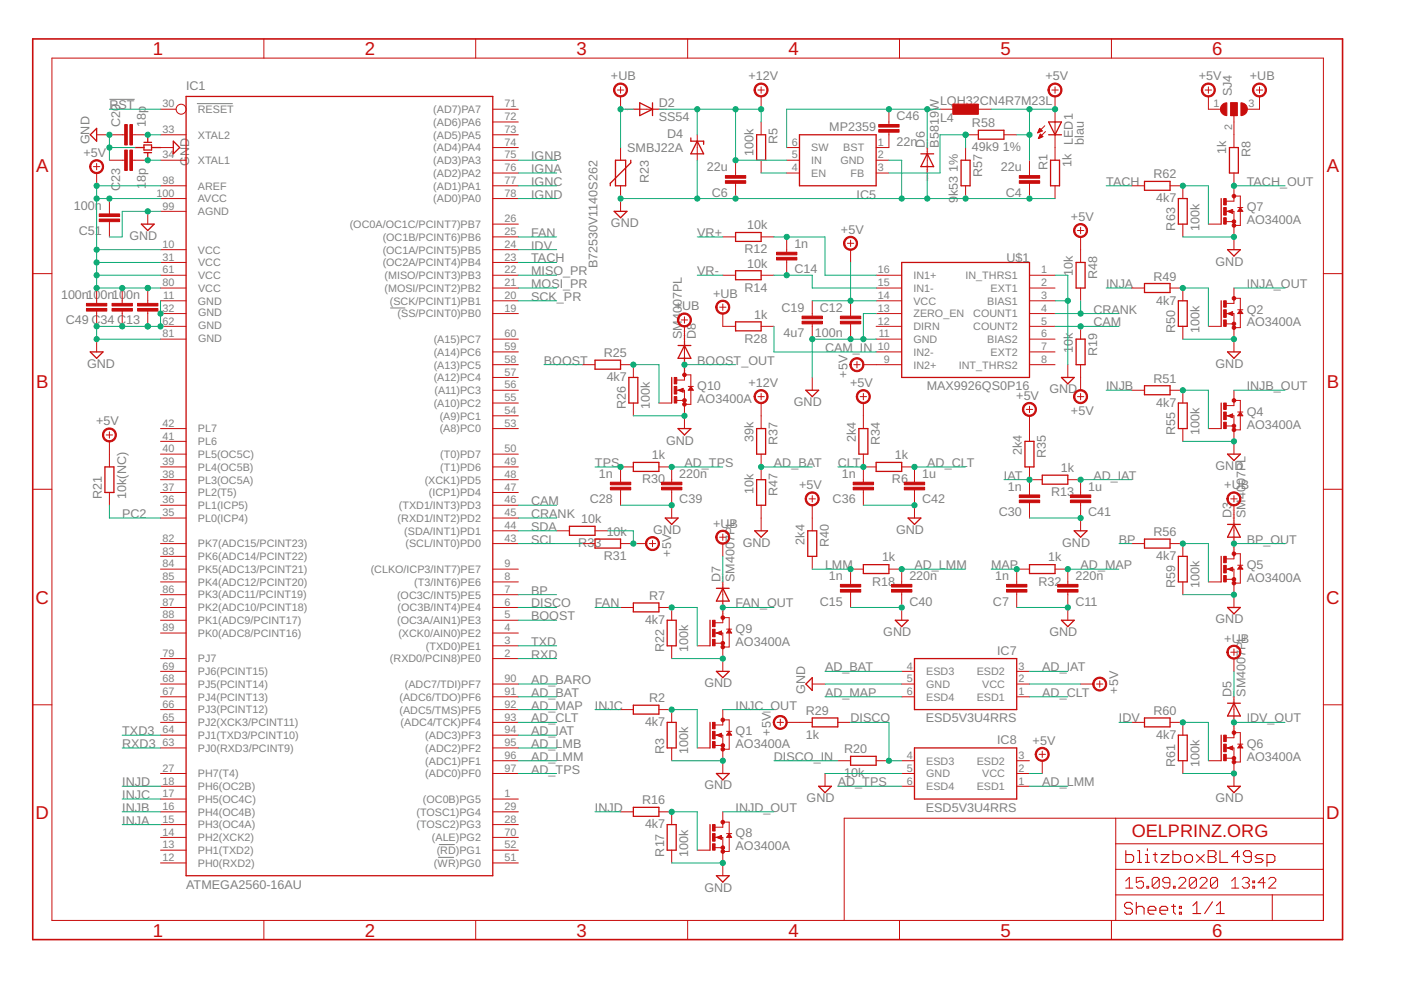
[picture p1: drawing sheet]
<svg xmlns="http://www.w3.org/2000/svg" width="297mm" height="210mm" viewBox="0 0 297 210" stroke-linecap="round" stroke-linejoin="round" font-family="sans-serif">
<defs><g id="words">
<g font-size="3.9" fill="#c90d0c">
<text x="32.4" y="11.7">1</text>
<text x="77.3" y="11.7">2</text>
<text x="122.2" y="11.7">3</text>
<text x="167.2" y="11.7">4</text>
<text x="212.1" y="11.7">5</text>
<text x="257" y="11.7">6</text>
<text x="7.7" y="36.6">A</text>
<text x="281.3" y="36.6">A</text>
<text x="7.7" y="82.3">B</text>
<text x="281.3" y="82.3">B</text>
<text x="7.6" y="128">C</text>
<text x="281.2" y="128">C</text>
<text x="7.6" y="173.7">D</text>
<text x="281.2" y="173.7">D</text>
<text x="32.4" y="198.6">1</text>
<text x="77.3" y="198.6">2</text>
<text x="122.2" y="198.6">3</text>
<text x="167.2" y="198.6">4</text>
<text x="212.1" y="198.6">5</text>
<text x="257" y="198.6">6</text>
</g>
<text font-size="3.8" fill="#c90d0c" x="239.9" y="177.6">OELPRINZ.ORG</text>
<g font-size="2.7" fill="#808080">
<text x="129.5" y="17.1">+UB</text>
<text x="158.7" y="17.1">+12V</text>
<text x="221.7" y="17.1">+5V</text>
<text x="254.2" y="17.1">+5V</text>
<text x="265" y="17.1">+UB</text>
<text x="23.2" y="23.1">RST</text>
<text x="39.5" y="19.1">IC1</text>
<text x="139.7" y="22.6">D2</text>
<text x="199.3" y="22.3">LQH32</text>
<text x="207.7" y="22.3">CN4R7M23L</text>
<text x="261.2" y="20.4" transform="rotate(-90 261.2 20.4)">SJ4</text>
<text x="25.5" y="26.9" transform="rotate(-90 25.5 26.9)">C20</text>
<text x="30.9" y="26.9" transform="rotate(-90 30.9 26.9)">18p</text>
<text x="139.7" y="25.6">SS54</text>
<text x="141.4" y="29.2">D4</text>
<text x="175.8" y="27.8">MP2359</text>
<text x="190.1" y="25.4">C46</text>
<text x="199.3" y="25.9">L4</text>
<text x="206.1" y="27">R58</text>
<text x="17.7" y="33.3">+5V</text>
<text x="19" y="30.6" transform="rotate(-90 19 30.6)">GND</text>
<text x="40.1" y="35.2" transform="rotate(-90 40.1 35.2)">GND</text>
<text x="112.6" y="34">IGNB</text>
<text x="133" y="32.2">SMBJ22A</text>
<text x="159.8" y="33" transform="rotate(-90 159.8 33)">100k</text>
<text x="164.9" y="30.6" transform="rotate(-90 164.9 30.6)">R5</text>
<text x="190.1" y="30.9">22n</text>
<text x="196.1" y="31.3" transform="rotate(-90 196.1 31.3)">D6</text>
<text x="199.1" y="31.3" transform="rotate(-90 199.1 31.3)">B5819W</text>
<text x="206.1" y="32.1">49k9</text>
<text x="212.6" y="32.1">1%</text>
<text x="227.2" y="35.4" transform="rotate(-90 227.2 35.4)">1k</text>
<text x="227.5" y="30.7" transform="rotate(-90 227.5 30.7)">LED1</text>
<text x="229.8" y="30.7" transform="rotate(-90 229.8 30.7)">blau</text>
<text x="260" y="32.7" transform="rotate(-90 260 32.7)">1k</text>
<text x="265.1" y="33.3" transform="rotate(-90 265.1 33.3)">R8</text>
<text x="25.5" y="40.5" transform="rotate(-90 25.5 40.5)">C23</text>
<text x="30.9" y="40.1" transform="rotate(-90 30.9 40.1)">18p</text>
<text x="112.6" y="36.7">IGNA</text>
<text x="112.6" y="39.4">IGNC</text>
<text x="137.5" y="38.9" transform="rotate(-90 137.5 38.9)">R23</text>
<text x="149.9" y="36.3">22u</text>
<text x="150.9" y="41.7">C6</text>
<text x="203.1" y="41.5" transform="rotate(-90 203.1 41.5)">k53</text>
<text x="203.1" y="36.5" transform="rotate(-90 203.1 36.5)">1%</text>
<text x="208.2" y="37.5" transform="rotate(-90 208.2 37.5)">R57</text>
<text x="212.2" y="36.3">22u</text>
<text x="213.2" y="41.7">C4</text>
<text x="222.1" y="36" transform="rotate(-90 222.1 36)">R1</text>
<text x="234.5" y="39.4">TACH</text>
<text x="244.5" y="37.8">R62</text>
<text x="264.3" y="39.4">TACH_OUT</text>
<text x="15.6" y="44.4">100n</text>
<text x="112.6" y="42.1">IGND</text>
<text x="181.6" y="42.1">IC5</text>
<text x="203.1" y="43" transform="rotate(-90 203.1 43)">9</text>
<text x="227.1" y="46.8">+5V</text>
<text x="245.1" y="42.9">4k7</text>
<text x="264.3" y="47.5">AO3400A</text>
<text x="264.3" y="44.8">Q7</text>
<text x="16.7" y="49.8">C51</text>
<text x="27.4" y="50.9">GND</text>
<text x="112.6" y="52.9">IDV</text>
<text x="112.6" y="50.2">FAN</text>
<text x="129.5" y="48.2">GND</text>
<text x="147.8" y="50.2">VR+</text>
<text x="157.8" y="53.7">R12</text>
<text x="158.4" y="48.6">10k</text>
<text x="168.4" y="52.5">1n</text>
<text x="178.3" y="49.6">+5V</text>
<text x="249.2" y="48.9" transform="rotate(-90 249.2 48.9)">R63</text>
<text x="254.3" y="48.9" transform="rotate(-90 254.3 48.9)">100k</text>
<text x="112.6" y="58.4">MISO_PR</text>
<text x="112.6" y="55.7">TACH</text>
<text x="126.7" y="56.9" transform="rotate(-90 126.7 56.9)">B72530V1140S262</text>
<text x="147.8" y="58.4">VR-</text>
<text x="158.4" y="56.7">10k</text>
<text x="168.4" y="58">C14</text>
<text x="213.4" y="55.7">U$1</text>
<text x="227.5" y="58.6" transform="rotate(-90 227.5 58.6)">10k</text>
<text x="232.6" y="59.2" transform="rotate(-90 232.6 59.2)">R48</text>
<text x="244.5" y="59.5">R49</text>
<text x="257.7" y="56.3">GND</text>
<text x="12.9" y="63.4">100n100n100n</text>
<text x="112.6" y="61.1">MOSI_PR</text>
<text x="112.6" y="63.8">SCK_PR</text>
<text x="143.1" y="65.8">+UB</text>
<text x="151.2" y="63.1">+UB</text>
<text x="157.8" y="61.9">R14</text>
<text x="234.5" y="61.1">INJA</text>
<text x="245.1" y="64.6">4k7</text>
<text x="264.3" y="61.1">INJA_OUT</text>
<text x="14" y="68.8">C49 C34 C13</text>
<text x="144.6" y="71.9" transform="rotate(-90 144.6 71.9)">SM4007PL</text>
<text x="147.5" y="71.9" transform="rotate(-90 147.5 71.9)">D8</text>
<text x="159.9" y="67.6">1k</text>
<text x="165.7" y="66.1">C19</text>
<text x="166.1" y="71.5">4u7</text>
<text x="172.8" y="71.5">100n</text>
<text x="173.8" y="66.1">C12</text>
<text x="231.8" y="66.5">CRANK</text>
<text x="231.8" y="69.2">CAM</text>
<text x="249.2" y="70.6" transform="rotate(-90 249.2 70.6)">R50</text>
<text x="254.3" y="70.6" transform="rotate(-90 254.3 70.6)">100k</text>
<text x="264.3" y="69.2">AO3400A</text>
<text x="264.3" y="66.5">Q2</text>
<text x="115.3" y="77.3">BOOST</text>
<text x="128" y="75.7">R25</text>
<text x="147.8" y="77.3">BOOST_OUT</text>
<text x="157.8" y="72.7">R28</text>
<text x="174.9" y="74.6">CAM_IN</text>
<text x="227.5" y="74.8" transform="rotate(-90 227.5 74.8)">10k</text>
<text x="232.6" y="75.4" transform="rotate(-90 232.6 75.4)">R19</text>
<text x="18.5" y="78">GND</text>
<text x="128.6" y="80.8">4k7</text>
<text x="147.8" y="82.7">Q10</text>
<text x="158.7" y="82.1">+12V</text>
<text x="179.7" y="80.1" transform="rotate(-90 179.7 80.1)">+5V</text>
<text x="180.3" y="82.1">+5V</text>
<text x="196.5" y="82.7">MAX9926QS0P16</text>
<text x="222.5" y="83.4">GND</text>
<text x="234.5" y="82.7">INJB</text>
<text x="244.5" y="81.1">R51</text>
<text x="257.7" y="78">GND</text>
<text x="264.3" y="82.7">INJB_OUT</text>
<text x="132.7" y="86.8" transform="rotate(-90 132.7 86.8)">R26</text>
<text x="137.8" y="86.8" transform="rotate(-90 137.8 86.8)">100k</text>
<text x="147.8" y="85.5">AO3400A</text>
<text x="168.3" y="86.1">GND</text>
<text x="215.5" y="84.8">+5V</text>
<text x="227.1" y="88">+5V</text>
<text x="245.1" y="86.3">4k7</text>
<text x="264.3" y="88.2">Q4</text>
<text x="20.4" y="90.2">+5V</text>
<text x="141.2" y="94.3">GND</text>
<text x="159.8" y="93.8" transform="rotate(-90 159.8 93.8)">39k</text>
<text x="164.9" y="94.4" transform="rotate(-90 164.9 94.4)">R37</text>
<text x="181.4" y="93.8" transform="rotate(-90 181.4 93.8)">2k4</text>
<text x="186.5" y="94.4" transform="rotate(-90 186.5 94.4)">R34</text>
<text x="249.2" y="92.2" transform="rotate(-90 249.2 92.2)">R55</text>
<text x="254.3" y="92.2" transform="rotate(-90 254.3 92.2)">100k</text>
<text x="264.3" y="90.9">AO3400A</text>
<text x="126.2" y="99">TPS</text>
<text x="127" y="101.3">1n</text>
<text x="138.2" y="97.4">1k</text>
<text x="144" y="101.3">220n</text>
<text x="145.1" y="99">AD_TPS</text>
<text x="164.1" y="99">AD_BAT</text>
<text x="177.6" y="99">CLT</text>
<text x="178.5" y="101.3">1n</text>
<text x="189.7" y="97.4">1k</text>
<text x="195.5" y="101.3">1u</text>
<text x="196.6" y="99">AD_CLT</text>
<text x="212.8" y="101.7">IAT</text>
<text x="216.6" y="96.5" transform="rotate(-90 216.6 96.5)">2k4</text>
<text x="221.8" y="97.1" transform="rotate(-90 221.8 97.1)">R35</text>
<text x="224.9" y="100.1">1k</text>
<text x="231.8" y="101.7">AD_IAT</text>
<text x="257.7" y="99.7">GND</text>
<text x="21.6" y="105.8" transform="rotate(-90 21.6 105.8)">R21</text>
<text x="26.7" y="105.8" transform="rotate(-90 26.7 105.8)">10k(NC)</text>
<text x="112.6" y="107.1">CAM</text>
<text x="125.1" y="106.7">C28</text>
<text x="136.2" y="102.5">R30</text>
<text x="144" y="106.7">C39</text>
<text x="159.8" y="104.6" transform="rotate(-90 159.8 104.6)">10k</text>
<text x="164.9" y="105.2" transform="rotate(-90 164.9 105.2)">R47</text>
<text x="169.4" y="103.7">+5V</text>
<text x="176.5" y="106.7">C36</text>
<text x="189.1" y="102.5">R6</text>
<text x="195.5" y="106.7">C42</text>
<text x="213.7" y="104">1n</text>
<text x="222.9" y="105.2">R13</text>
<text x="230.7" y="104">1u</text>
<text x="259.6" y="103.7">+UB</text>
<text x="25.9" y="109.8">PC2</text>
<text x="112.6" y="109.8">CRANK</text>
<text x="112.6" y="112.5">SDA</text>
<text x="123.2" y="110.9">10k</text>
<text x="128.6" y="113.6">10k</text>
<text x="138.5" y="113.2">GND</text>
<text x="151.2" y="111.9">+UB</text>
<text x="190" y="113.2">GND</text>
<text x="211.7" y="109.4">C30</text>
<text x="230.7" y="109.4">C41</text>
<text x="244.5" y="113.6">R56</text>
<text x="261.1" y="109.8" transform="rotate(-90 261.1 109.8)">D3</text>
<text x="264.1" y="109.8" transform="rotate(-90 264.1 109.8)">SM4007PL</text>
<text x="112.6" y="115.2">SCL</text>
<text x="122.6" y="116">R33</text>
<text x="128" y="118.8">R31</text>
<text x="142.3" y="118" transform="rotate(-90 142.3 118)">+5V</text>
<text x="157.5" y="115.9">GND</text>
<text x="170.6" y="115.5" transform="rotate(-90 170.6 115.5)">2k4</text>
<text x="175.7" y="116.1" transform="rotate(-90 175.7 116.1)">R40</text>
<text x="187" y="119">1k</text>
<text x="222.2" y="119">1k</text>
<text x="225.2" y="115.9">GND</text>
<text x="237.2" y="115.2">BP</text>
<text x="245.1" y="118.8">4k7</text>
<text x="264.3" y="115.2">BP_OUT</text>
<text x="152.7" y="123.4" transform="rotate(-90 152.7 123.4)">D7</text>
<text x="155.7" y="123.4" transform="rotate(-90 155.7 123.4)">SM4007PL</text>
<text x="174.9" y="120.7">LMM</text>
<text x="175.7" y="123">1n</text>
<text x="184.9" y="124.2">R18</text>
<text x="192.8" y="123">220n</text>
<text x="193.9" y="120.7">AD_LMM</text>
<text x="210.1" y="120.7">MAP</text>
<text x="211" y="123">1n</text>
<text x="220.1" y="124.2">R32</text>
<text x="228" y="123">220n</text>
<text x="229.1" y="120.7">AD_MAP</text>
<text x="249.2" y="124.7" transform="rotate(-90 249.2 124.7)">R59</text>
<text x="254.3" y="124.7" transform="rotate(-90 254.3 124.7)">100k</text>
<text x="264.3" y="123.4">AO3400A</text>
<text x="264.3" y="120.7">Q5</text>
<text x="112.6" y="126.1">BP</text>
<text x="112.6" y="128.8">DISCO</text>
<text x="112.6" y="131.5">BOOST</text>
<text x="126.2" y="128.8">FAN</text>
<text x="137.6" y="127.2">R7</text>
<text x="156" y="128.8">FAN_OUT</text>
<text x="173.8" y="128.4">C15</text>
<text x="192.8" y="128.4">C40</text>
<text x="210.5" y="128.4">C7</text>
<text x="228" y="128.4">C11</text>
<text x="112.6" y="136.9">TXD</text>
<text x="136.8" y="132.3">4k7</text>
<text x="156" y="136.9">AO3400A</text>
<text x="156" y="134.2">Q9</text>
<text x="187.3" y="134.9">GND</text>
<text x="222.5" y="134.9">GND</text>
<text x="257.7" y="132.2">GND</text>
<text x="259.6" y="136.2">+UB</text>
<text x="112.6" y="139.6">RXD</text>
<text x="140.8" y="138.3" transform="rotate(-90 140.8 138.3)">R22</text>
<text x="145.9" y="138.3" transform="rotate(-90 145.9 138.3)">100k</text>
<text x="174.9" y="142.3">AD_BAT</text>
<text x="211.4" y="138.8">IC7</text>
<text x="221" y="142.3">AD_IAT</text>
<text x="112.6" y="147.8">AD_BAT</text>
<text x="112.6" y="145">AD_BARO</text>
<text x="137.6" y="148.9">R2</text>
<text x="149.3" y="145.7">GND</text>
<text x="170.7" y="147.1" transform="rotate(-90 170.7 147.1)">GND</text>
<text x="174.9" y="147.8">AD_MAP</text>
<text x="221" y="147.8">AD_CLT</text>
<text x="237.1" y="147.1" transform="rotate(-90 237.1 147.1)">+5V</text>
<text x="261.1" y="147.8" transform="rotate(-90 261.1 147.8)">D5</text>
<text x="264.1" y="147.8" transform="rotate(-90 264.1 147.8)">SM4007PL</text>
<text x="25.9" y="155.9">TXD3</text>
<text x="112.6" y="153.2">AD_CLT</text>
<text x="112.6" y="155.9">AD_IAT</text>
<text x="112.6" y="150.5">AD_MAP</text>
<text x="126.2" y="150.5">INJC</text>
<text x="136.8" y="154">4k7</text>
<text x="156" y="155.9">Q1</text>
<text x="156" y="150.5">INJC_OUT</text>
<text x="163.4" y="156" transform="rotate(-90 163.4 156)">+5V</text>
<text x="170.9" y="151.6">R29</text>
<text x="180.3" y="153.2">DISCO</text>
<text x="196.3" y="153.2">ESD5V3U4RRS</text>
<text x="237.2" y="153.2">IDV</text>
<text x="244.5" y="151.6">R60</text>
<text x="264.3" y="153.2">IDV_OUT</text>
<text x="25.9" y="158.6">RXD3</text>
<text x="112.6" y="158.6">AD_LMB</text>
<text x="112.6" y="161.3">AD_LMM</text>
<text x="140.8" y="159.9" transform="rotate(-90 140.8 159.9)">R3</text>
<text x="145.9" y="159.9" transform="rotate(-90 145.9 159.9)">100k</text>
<text x="156" y="158.6">AO3400A</text>
<text x="164.1" y="161.3">DISCO_IN</text>
<text x="170.9" y="156.7">1k</text>
<text x="179" y="159.7">R20</text>
<text x="211.4" y="157.8">IC8</text>
<text x="218.9" y="157.9">+5V</text>
<text x="245.1" y="156.7">4k7</text>
<text x="264.3" y="161.3">AO3400A</text>
<text x="264.3" y="158.6">Q6</text>
<text x="25.9" y="166.7">INJD</text>
<text x="112.6" y="164">AD_TPS</text>
<text x="149.3" y="167.4">GND</text>
<text x="177.6" y="166.7">AD_TPS</text>
<text x="179" y="164.8">10k</text>
<text x="221" y="166.7">AD_LMM</text>
<text x="249.2" y="162.7" transform="rotate(-90 249.2 162.7)">R61</text>
<text x="254.3" y="162.7" transform="rotate(-90 254.3 162.7)">100k</text>
<text x="25.9" y="172.1">INJB</text>
<text x="25.9" y="169.4">INJC</text>
<text x="126.2" y="172.1">INJD</text>
<text x="136.2" y="170.5">R16</text>
<text x="156" y="172.1">INJD_OUT</text>
<text x="171" y="170.1">GND</text>
<text x="196.3" y="172.1">ESD5V3U4RRS</text>
<text x="257.7" y="170.1">GND</text>
<text x="25.9" y="174.8">INJA</text>
<text x="136.8" y="175.7">4k7</text>
<text x="156" y="177.6">Q8</text>
<text x="140.8" y="181.6" transform="rotate(-90 140.8 181.6)">R17</text>
<text x="145.9" y="181.6" transform="rotate(-90 145.9 181.6)">100k</text>
<text x="156" y="180.3">AO3400A</text>
<text x="39.5" y="188.4">ATMEGA2560-16AU</text>
<text x="149.3" y="189.1">GND</text>
</g>
<g font-size="2.3" fill="#808080">
<text x="34.4" y="22.8">30</text>
<text x="41.9" y="24">RESET</text>
<text x="91.9" y="24">(AD7)PA7</text>
<text x="107" y="22.8">71</text>
<text x="257.3" y="22.8">1</text>
<text x="264.7" y="22.8">3</text>
<text x="34.4" y="28.2">33</text>
<text x="41.9" y="29.4">XTAL2</text>
<text x="91.9" y="29.4">(AD5)PA5</text>
<text x="91.9" y="26.7">(AD6)PA6</text>
<text x="107" y="28.2">73</text>
<text x="107" y="25.5">72</text>
<text x="261.2" y="27.5" transform="rotate(-90 261.2 27.5)">2</text>
<text x="34.4" y="33.6">34</text>
<text x="41.9" y="34.8">XTAL1</text>
<text x="91.9" y="34.8">(AD3)PA3</text>
<text x="91.9" y="32.1">(AD4)PA4</text>
<text x="107" y="33.6">75</text>
<text x="107" y="30.9">74</text>
<text x="167.8" y="33.6">5</text>
<text x="167.8" y="30.9">6</text>
<text x="172" y="34.8">IN</text>
<text x="172" y="32.1">SW</text>
<text x="178.2" y="34.8">GND</text>
<text x="178.8" y="32.1">BST</text>
<text x="186.1" y="30.9">1</text>
<text x="186.1" y="33.6">2</text>
<text x="33.2" y="41.7">100</text>
<text x="34.4" y="39">98</text>
<text x="41.9" y="40.2">AREF</text>
<text x="91.9" y="40.2">(AD1)PA1</text>
<text x="91.9" y="37.5">(AD2)PA2</text>
<text x="107" y="41.7">78</text>
<text x="107" y="39">77</text>
<text x="107" y="36.3">76</text>
<text x="167.8" y="36.3">4</text>
<text x="172" y="37.5">EN</text>
<text x="180.3" y="37.5">FB</text>
<text x="186.1" y="36.3">3</text>
<text x="34.4" y="44.4">99</text>
<text x="41.9" y="45.6">AGND</text>
<text x="41.9" y="42.9">AVCC</text>
<text x="91.9" y="42.9">(AD0)PA0</text>
<text x="107" y="47.1">26</text>
<text x="34.4" y="52.6">10</text>
<text x="41.9" y="53.8">VCC</text>
<text x="74.1" y="48.3">(OC0A/OC1C/PCINT7)PB7</text>
<text x="81.1" y="53.8">(OC1A/PCINT5)PB5</text>
<text x="81.1" y="51.1">(OC1B/PCINT6)PB6</text>
<text x="107" y="52.6">24</text>
<text x="107" y="49.9">25</text>
<text x="34.4" y="55.3">31</text>
<text x="34.4" y="58">61</text>
<text x="42" y="59.2">VCC</text>
<text x="42" y="56.5">VCC</text>
<text x="81.1" y="56.5">(OC2A/PCINT4)PB4</text>
<text x="81.5" y="59.2">(MISO/PCINT3)PB3</text>
<text x="107" y="58">22</text>
<text x="107" y="55.3">23</text>
<text x="186.1" y="58">16</text>
<text x="193.7" y="59.2">IN1+</text>
<text x="204.7" y="59.2">IN_THRS1</text>
<text x="220.8" y="58">1</text>
<text x="34.4" y="60.7">80</text>
<text x="34.6" y="63.4">11</text>
<text x="41.9" y="64.6">GND</text>
<text x="42" y="61.9">VCC</text>
<text x="81.5" y="61.9">(MOSI/PCINT2)PB2</text>
<text x="82.7" y="64.6">(SCK/PCINT1)PB1</text>
<text x="107" y="60.7">21</text>
<text x="107" y="63.4">20</text>
<text x="186.1" y="60.7">15</text>
<text x="186.1" y="63.4">14</text>
<text x="193.7" y="61.9">IN1-</text>
<text x="193.7" y="64.6">VCC</text>
<text x="209.3" y="64.6">BIAS1</text>
<text x="210" y="61.9">EXT1</text>
<text x="220.8" y="60.7">2</text>
<text x="220.8" y="63.4">3</text>
<text x="34.4" y="66.1">32</text>
<text x="34.4" y="68.8">62</text>
<text x="34.4" y="71.5">81</text>
<text x="42" y="67">GND</text>
<text x="42" y="69.7">GND</text>
<text x="84.3" y="67.3">(SS/PCINT0)PB0</text>
<text x="107" y="71.5">60</text>
<text x="107" y="66.1">19</text>
<text x="186.1" y="66.1">13</text>
<text x="186.1" y="68.8">12</text>
<text x="186.3" y="71.5">11</text>
<text x="193.7" y="67.3">ZERO_EN</text>
<text x="193.7" y="70">DIRN</text>
<text x="206.4" y="67.3">COUNT1</text>
<text x="206.4" y="70">COUNT2</text>
<text x="220.8" y="66.1">4</text>
<text x="220.8" y="68.8">5</text>
<text x="220.8" y="71.5">6</text>
<text x="42" y="72.4">GND</text>
<text x="92" y="75.4">(A14)PC6</text>
<text x="92" y="72.7">(A15)PC7</text>
<text x="107" y="76.9">58</text>
<text x="107" y="74.2">59</text>
<text x="186.1" y="74.2">10</text>
<text x="187.4" y="76.9">9</text>
<text x="193.7" y="72.7">GND</text>
<text x="193.7" y="75.4">IN2-</text>
<text x="209.3" y="72.7">BIAS2</text>
<text x="210" y="75.4">EXT2</text>
<text x="220.8" y="74.2">7</text>
<text x="220.8" y="76.9">8</text>
<text x="92" y="80.8">(A12)PC4</text>
<text x="92" y="78.1">(A13)PC5</text>
<text x="92.1" y="83.6">(A11)PC3</text>
<text x="107" y="82.4">56</text>
<text x="107" y="79.7">57</text>
<text x="193.7" y="78.1">IN2+</text>
<text x="203.3" y="78.1">INT_THRS2</text>
<text x="92" y="86.3">(A10)PC2</text>
<text x="93.2" y="89">(A9)PC1</text>
<text x="107" y="87.8">54</text>
<text x="107" y="85.1">55</text>
<text x="34.4" y="95.9">40</text>
<text x="34.4" y="93.2">41</text>
<text x="34.4" y="90.5">42</text>
<text x="41.9" y="94.4">PL6</text>
<text x="41.9" y="91.7">PL7</text>
<text x="93.2" y="91.7">(A8)PC0</text>
<text x="107" y="90.5">53</text>
<text x="107" y="95.9">50</text>
<text x="34.4" y="101.3">38</text>
<text x="34.4" y="98.6">39</text>
<text x="41.9" y="99.8">PL4(OC5B)</text>
<text x="41.9" y="97.1">PL5(OC5C)</text>
<text x="93.3" y="97.1">(T0)PD7</text>
<text x="93.3" y="99.8">(T1)PD6</text>
<text x="107" y="98.6">49</text>
<text x="107" y="101.3">48</text>
<text x="34.4" y="106.7">36</text>
<text x="34.4" y="104">37</text>
<text x="41.9" y="107.9">PL1(ICP5)</text>
<text x="41.9" y="105.2">PL2(T5)</text>
<text x="41.9" y="102.5">PL3(OC5A)</text>
<text x="84.5" y="107.9">(TXD1/INT3)PD3</text>
<text x="90" y="102.5">(XCK1)PD5</text>
<text x="90.9" y="105.2">(ICP1)PD4</text>
<text x="107" y="104">47</text>
<text x="107" y="106.7">46</text>
<text x="34.4" y="109.5">35</text>
<text x="41.9" y="110.6">PL0(ICP4)</text>
<text x="84.3" y="110.6">(RXD1/INT2)PD2</text>
<text x="85.7" y="113.4">(SDA/INT1)PD1</text>
<text x="107" y="109.5">45</text>
<text x="107" y="112.2">44</text>
<text x="34.4" y="117.6">83</text>
<text x="34.4" y="114.9">82</text>
<text x="41.9" y="118.8">PK6(ADC14/PCINT22)</text>
<text x="41.9" y="116.1">PK7(ADC15/PCINT23)</text>
<text x="86" y="116.1">(SCL/INT0)PD0</text>
<text x="107" y="114.9">43</text>
<text x="34.4" y="125.7">86</text>
<text x="34.4" y="123">85</text>
<text x="34.4" y="120.3">84</text>
<text x="41.9" y="124.2">PK4(ADC12/PCINT20)</text>
<text x="41.9" y="121.5">PK5(ADC13/PCINT21)</text>
<text x="78.6" y="121.5">(CLKO/ICP3/INT7)PE7</text>
<text x="87.8" y="124.2">(T3/INT6)PE6</text>
<text x="107" y="120.3">9</text>
<text x="107" y="125.7">7</text>
<text x="107" y="123">8</text>
<text x="34.4" y="131.1">88</text>
<text x="34.4" y="128.4">87</text>
<text x="41.9" y="129.6">PK2(ADC10/PCINT18)</text>
<text x="41.9" y="126.9">PK3(ADC11/PCINT19)</text>
<text x="84.2" y="126.9">(OC3C/INT5)PE5</text>
<text x="84.3" y="129.6">(OC3B/INT4)PE4</text>
<text x="107" y="131.1">5</text>
<text x="107" y="128.4">6</text>
<text x="34.4" y="133.8">89</text>
<text x="41.9" y="135">PK0(ADC8/PCINT16)</text>
<text x="41.9" y="132.3">PK1(ADC9/PCINT17)</text>
<text x="84.2" y="132.3">(OC3A/AIN1)PE3</text>
<text x="84.5" y="135">(XCK0/AIN0)PE2</text>
<text x="90.3" y="137.7">(TXD0)PE1</text>
<text x="107" y="136.5">3</text>
<text x="107" y="133.8">4</text>
<text x="34.4" y="142">69</text>
<text x="34.4" y="139.2">79</text>
<text x="41.9" y="143.1">PJ6(PCINT15)</text>
<text x="41.9" y="140.4">PJ7</text>
<text x="82.7" y="140.4">(RXD0/PCIN8)PE0</text>
<text x="107" y="139.2">2</text>
<text x="192.2" y="142">4</text>
<text x="196.4" y="143.1">ESD3</text>
<text x="207.1" y="143.2">ESD2</text>
<text x="215.9" y="142">3</text>
<text x="34.4" y="147.4">67</text>
<text x="34.4" y="144.7">68</text>
<text x="41.9" y="148.6">PJ4(PCINT13)</text>
<text x="41.9" y="145.9">PJ5(PCINT14)</text>
<text x="84.7" y="148.6">(ADC6/TDO)PF6</text>
<text x="85.8" y="145.9">(ADC7/TDI)PF7</text>
<text x="107" y="147.4">91</text>
<text x="107" y="144.7">90</text>
<text x="192.2" y="144.7">5</text>
<text x="192.2" y="147.4">6</text>
<text x="196.4" y="145.9">GND</text>
<text x="196.4" y="148.6">ESD4</text>
<text x="207.1" y="148.6">ESD1</text>
<text x="208.2" y="145.9">VCC</text>
<text x="215.9" y="147.4">1</text>
<text x="215.9" y="144.7">2</text>
<text x="34.4" y="155.5">64</text>
<text x="34.4" y="152.8">65</text>
<text x="34.4" y="150.1">66</text>
<text x="41.9" y="154">PJ2(XCK3/PCINT11)</text>
<text x="41.9" y="151.3">PJ3(PCINT12)</text>
<text x="84.7" y="151.3">(ADC5/TMS)PF5</text>
<text x="84.9" y="154">(ADC4/TCK)PF4</text>
<text x="107" y="155.5">94</text>
<text x="107" y="152.8">93</text>
<text x="107" y="150.1">92</text>
<text x="34.4" y="158.2">63</text>
<text x="41.9" y="159.4">PJ0(RXD3/PCINT9)</text>
<text x="41.9" y="156.7">PJ1(TXD3/PCINT10)</text>
<text x="90.2" y="159.4">(ADC2)PF2</text>
<text x="90.2" y="156.7">(ADC3)PF3</text>
<text x="107" y="160.9">96</text>
<text x="107" y="158.2">95</text>
<text x="192.2" y="160.9">4</text>
<text x="215.9" y="160.9">3</text>
<text x="34.4" y="166.3">18</text>
<text x="34.4" y="163.6">27</text>
<text x="41.9" y="167.5">PH6(OC2B)</text>
<text x="41.9" y="164.8">PH7(T4)</text>
<text x="90.2" y="164.8">(ADC0)PF0</text>
<text x="90.2" y="162.1">(ADC1)PF1</text>
<text x="107" y="163.6">97</text>
<text x="192.2" y="163.6">5</text>
<text x="192.2" y="166.3">6</text>
<text x="196.4" y="162.1">ESD3</text>
<text x="196.4" y="164.8">GND</text>
<text x="196.4" y="167.5">ESD4</text>
<text x="207.1" y="167.5">ESD1</text>
<text x="207.1" y="162.1">ESD2</text>
<text x="208.2" y="164.8">VCC</text>
<text x="215.9" y="166.3">1</text>
<text x="215.9" y="163.6">2</text>
<text x="34.4" y="171.8">16</text>
<text x="34.4" y="169">17</text>
<text x="41.9" y="172.9">PH4(OC4B)</text>
<text x="41.9" y="170.2">PH5(OC4C)</text>
<text x="88.3" y="172.9">(TOSC1)PG4</text>
<text x="89.7" y="170.2">(OC0B)PG5</text>
<text x="107" y="169">1</text>
<text x="107" y="171.8">29</text>
<text x="34.4" y="179.9">13</text>
<text x="34.4" y="177.2">14</text>
<text x="34.4" y="174.5">15</text>
<text x="41.9" y="178.4">PH2(XCK2)</text>
<text x="41.9" y="175.7">PH3(OC4A)</text>
<text x="88.3" y="175.7">(TOSC2)PG3</text>
<text x="91.6" y="178.4">(ALE)PG2</text>
<text x="107" y="177.2">70</text>
<text x="107" y="179.9">52</text>
<text x="107" y="174.5">28</text>
<text x="34.4" y="182.6">12</text>
<text x="41.9" y="183.8">PH0(RXD2)</text>
<text x="41.9" y="181.1">PH1(TXD2)</text>
<text x="92" y="183.8">(WR)PG0</text>
<text x="92.6" y="181.1">(RD)PG1</text>
<text x="107" y="182.6">51</text>
</g>
<g font-size=".6" fill="#ffba08">
<text x="132.5" y="23.4">SpiceOrder</text>
<text x="135.7" y="23.4">1</text>
<text x="138" y="23.4">SpiceOrder 2</text>
<text x="196.8" y="35.3" transform="rotate(-90 196.8 35.3)">1</text>
<text x="196.8" y="33" transform="rotate(-90 196.8 33)">SpiceOrder 2</text>
<text x="196.8" y="38.4" transform="rotate(-90 196.8 38.4)">SpiceOrder</text>
<text x="145.3" y="75.9" transform="rotate(-90 145.3 75.9)">1</text>
<text x="145.3" y="73.6" transform="rotate(-90 145.3 73.6)">SpiceOrder 2</text>
<text x="145.3" y="79.1" transform="rotate(-90 145.3 79.1)">SpiceOrder</text>
<text x="261.8" y="113.8" transform="rotate(-90 261.8 113.8)">1</text>
<text x="261.8" y="111.6" transform="rotate(-90 261.8 111.6)">SpiceOrder 2</text>
<text x="261.8" y="117" transform="rotate(-90 261.8 117)">SpiceOrder</text>
<text x="153.5" y="125.1" transform="rotate(-90 153.5 125.1)">SpiceOrder 2</text>
<text x="153.5" y="130.5" transform="rotate(-90 153.5 130.5)">SpiceOrder</text>
<text x="153.5" y="127.4" transform="rotate(-90 153.5 127.4)">1</text>
<text x="261.8" y="149.5" transform="rotate(-90 261.8 149.5)">SpiceOrder 2</text>
<text x="261.8" y="154.9" transform="rotate(-90 261.8 154.9)">SpiceOrder</text>
<text x="261.8" y="151.8" transform="rotate(-90 261.8 151.8)">1</text>
</g>
</g></defs>
<path d="M23.2 21.1h5.4M41.8 22h7.5M82.8 65.3h3.1M93.1 179.1h3.3M93 181.8h3.2" fill="none" stroke="#808080" stroke-width=".21"/>
<g fill="none" stroke="#c90d0c" stroke-width=".28">
<path d="M20.5 27.2v2.7l-1.4-1.3zM28.6 31.3h1.9M30.5 32.4h1.6M30.5 30.2h1.6M30.5 30.7h1.6v1.1h-1.6zM31.3 28.6v1.6M31.3 32.4v1.6M32.1 31.3h1.9M36.7 29.9l1.4 1.4-1.4 1.3zM39.5 20.4h65v165.3h-65zM130.5 34h2.2v5.4h-2.2zM133.7 34v.5l-4.3 4.4v.5"/>
<path d="M135.6 21.8l2.7 1.4-2.7 1.3zM138.3 21.8v2.7M146.5 29.3v.6h2.7v.7M147.8 29.9l1.4 2.7h-2.7zM160.4 28.6h1.9v5.4h-1.9zM169.5 28.6h16.3v10.8h-16.3zM195.2 32.6h2.8M196.6 32.6l1.4 2.7h-2.8zM203.8 34h1.9v5.4h-1.9zM207.4 27.6h5.5v1.9h-5.5zM222.3 25.9h2.7l-1.3 2.7zM222.3 28.6h2.7"/>
<path d="M222.7 34h1.9v5.4h-1.9zM242.7 38.5h5.4v1.8h-5.4zM260.7 31.3h1.9v5.4h-1.9zM30 47.5h2.7l-1.4 1.4zM130.2 44.8h2.7l-1.3 1.4zM156 49.3h5.4v1.9h-5.4zM156 57.4h5.4v1.9h-5.4zM191.2 55.6h27.1v24.4h-27.1zM228.2 55.6h1.9v5.5h-1.9zM249.8 42.1h1.9v5.4h-1.9zM258.9 42.1v5.4M260.3 52.9h2.7l-1.4 1.4z"/>
<path d="M260.5 44.8l.7 .3v-.5l-.5 .2M263 44.3l.2 .4h-.5zM19.1 74.6h2.7l-1.3 1.4zM126.2 76.4h5.4v1.9h-5.4zM143.8 73.3h2.7M145.1 73.3l1.4 2.7h-2.7zM156 68.2h5.4v1.9h-5.4zM228.2 71.9h1.9v5.4h-1.9zM242.7 60.1h5.4v1.9h-5.4zM249.8 63.8h1.9v5.4h-1.9zM258.9 63.8v5.4M260.3 74.6h2.7l-1.4 1.4z"/>
<path d="M260.5 66.5l.7 .3v-.6l-.5 .3M263 66l.2 .4h-.5zM22.2 99h2v5.4h-2zM133.3 80h1.9v5.4h-1.9zM134.3 98h5.4v1.9h-5.4zM142.4 80v5.4M143.8 90.9h2.7l-1.4 1.3zM144 82.7l.7 .3v-.5l-.5 .2M146.5 82.2l.2 .4h-.5zM160.4 90.9h1.9v5.4h-1.9zM170.9 82.7h2.7l-1.4 1.4zM182.1 90.9h1.9v5.4h-1.9z"/>
<path d="M185.8 98h5.4v1.9h-5.4zM217.3 93.6h1.9v5.4h-1.9zM225 80h2.8l-1.4 1.4zM242.7 81.8h5.4v1.9h-5.4zM249.8 85.4h1.9v5.5h-1.9zM258.9 85.4v5.5M260.3 96.3h2.7l-1.4 1.3zM260.5 88.2l.7 .2v-.5l-.5 .3M263 87.6l.2 .4h-.5zM120.7 111.6h5.5v1.9h-5.5zM126.2 114.3h5.4v1.9h-5.4zM141.1 109.8h2.7l-1.4 1.4z"/>
<path d="M160 112.5h2.7l-1.3 1.4zM160.4 101.7h1.9v5.4h-1.9zM171.3 112.5h1.9v5.5h-1.9zM183 119.7h5.5v1.9h-5.5zM192.5 109.8h2.7l-1.3 1.4zM218.3 119.7h5.4v1.9h-5.4zM221 100.8h5.4v1.9h-5.4zM227.8 112.5h2.7l-1.4 1.4zM242.7 114.3h5.4v1.9h-5.4zM249.8 118h1.9v5.4h-1.9zM258.9 118v5.4M260.3 111.2h2.7"/>
<path d="M261.6 111.2l1.4 2.7h-2.7zM134.3 127.8h5.4v1.9h-5.4zM141.5 131.5h1.9v5.4h-1.9zM150.5 131.5v5.4M151.9 124.7h2.7M152.2 134.2l.6 .3v-.6l-.5 .3M153.2 124.7l1.4 2.7h-2.7zM154.6 133.7l.3 .4h-.6zM189.8 131.5h2.7l-1.3 1.4zM193.9 139.6h21.7v10.9h-21.7zM225 131.5h2.8l-1.4 1.4zM260.3 128.8h2.7l-1.4 1.4z"/>
<path d="M260.5 120.7l.7 .2v-.5l-.5 .3M263 120.1l.2 .4h-.5zM134.3 149.5h5.4v1.9h-5.4zM141.5 153.2h1.9v5.4h-1.9zM150.5 153.2v5.4M151.9 142.3h2.7l-1.4 1.4zM152.2 155.9l.6 .2v-.5l-.5 .3M154.6 155.3l.3 .4h-.6zM170.9 145l1.3-1.3v2.7zM172.2 152.2h5.4v1.9h-5.4zM193.9 158.6h21.7v10.8h-21.7zM242.7 152.2h5.4v1.9h-5.4z"/>
<path d="M249.8 155.9h1.9v5.4h-1.9zM258.9 155.9v5.4M260.3 149.1h2.7M260.5 158.6l.7 .3v-.6l-.5 .3M261.6 149.1l1.4 2.7h-2.7zM263 158.1l.2 .4h-.5zM134.3 171.2h5.4v1.9h-5.4zM141.5 174.8h1.9v5.5h-1.9zM150.5 174.8v5.5M151.9 164h2.7l-1.4 1.4zM152.2 177.5l.6 .3v-.5l-.5 .2M154.6 177l.3 .4h-.6z"/>
<path d="M173.6 166.7h2.7l-1.4 1.4zM180.3 160.4h5.5v1.8h-5.5zM260.3 166.7h2.7l-1.4 1.4zM151.9 185.7h2.7l-1.4 1.3z"/>
</g>
<g fill="none" stroke="#c90d0c" stroke-width=".21">
<path d="M11 12.3h269.6v182.9h-269.6zM55.9 8.3v4M100.9 8.3v4M130.9 19.1h1.3M131.6 18.4v1.4M145.8 8.3v4M160.7 19.1h1.4M161.4 18.4v1.4M190.7 8.3v4M223 19.1h1.4M223.7 18.4v1.4M235.6 8.3v4"/>
<path d="M255.5 19.1h1.4M256.2 18.4v1.4M266.4 19.1h1.3M267 18.4v1.4M19.8 35.3h1.4M20.5 28.6h6M20.5 34.6v1.4M20.5 36.7v2.7M23.2 34h3.3M28.1 28.6h3.2M28.1 34h3.2M34 28.6h5.5"/>
<path d="M34 31.3h2.7M34 34h5.5M34 23.2h3.3M34 39.4h5.5M104.5 28.6h5.4M104.5 31.3h5.4M104.5 34h5.4M104.5 36.7h5.4M104.5 23.2h5.4M104.5 39.4h5.4M104.5 25.9h5.4M131.6 20.4v2.8"/>
<path d="M131.6 31.3v2.7M131.6 39.4v5.4M134.3 23.2h5.4M147.8 28.6v5.4M156 34v3.2M156 38.9v3.2M161.4 20.4v2.8M161.4 25.9v2.7M161.4 34v2.7M166.8 31.3h2.7M166.8 34h2.7M166.8 36.7h2.7"/>
<path d="M185.8 34h2.7M185.8 36.7h2.7M188.5 23.2v3.2M188.5 28v3.3h-2.7M196.6 31.3v5.4M199.3 23.2h2.7M204.7 28.6h2.7M204.7 31.3v2.7M204.7 39.4v2.7M207.4 23.2h2.7M212.9 28.6h2.7M218.3 34v3.2"/>
<path d="M218.3 38.9v3.2M220 28.2h.1M220.1 28h.2M220.1 27.9h.5M220.2 29.3h.1M220.2 27.8h.8M220.2 29.2h.4M220.3 27.6h.6M220.3 27.5h.4M220.3 29.1h.6M220.3 28.9h.8M220.4 27.4h.2"/>
<path d="M220.4 28.8h.5M220.4 27.2l-.4 1M220.4 27.2l.6 .5M220.4 27.2h.1M220.5 28.7h.3M220.5 28.6h.2M220.6 28.4l.5 .6-.9 .4zM221 27.7l-1 .5M221.5 26.7l-1.5 1.5M221.7 27.9l-1.5 1.5M223.7 20.4v13.6M223.7 39.4v2.7"/>
<path d="M239.9 39.4h2.8M248.1 39.4h2.7v2.7M256.2 20.4v2.8h2.7M260.9 21.8h1.4v2.7h-1.4zM261.6 24.5v6.8M261.6 36.7v6h-1.6M267 20.4v2.8h-2.7M6.9 58h4.1M23.2 42.1v3.3M23.2 47v3.2M31.3 44.8v2.7M34 58.4h5.5"/>
<path d="M34 42.1h5.5M34 52.9h5.5M34 55.6h5.5M34 44.8h5.5M104.5 50.2h5.4M104.5 58.4h5.4M104.5 42.1h5.4M104.5 47.5h5.4M104.5 52.9h5.4M104.5 55.6h5.4M153.2 50.2h2.8M153.2 58.4h2.8"/>
<path d="M161.4 50.2h2.7M161.4 58.4h2.7M166.8 50.2v3.3M166.8 55.1v3.3M179.7 51.6h1.3M180.3 50.9v1.4M180.3 52.9v2.7M185.8 58.4h5.4M218.3 58.4h5.4M228.4 48.9h1.4M229.1 48.2v1.4M229.1 50.2v5.4"/>
<path d="M250.8 47.5v2.7M256.2 47.5h2.7M260 44.8h1.6v8.1M260 47h1.6M260.3 44.8l1-.4v.8zM261.6 41.6h1.4v6.2h-1.4M262.4 44h1.1M263 44l.5 .8h-1.1zM280.6 58h4M20.5 61.1v3.2M20.5 66v3.2M20.5 71.9v2.7"/>
<path d="M25.9 61.1v3.2M25.9 66v3.2M31.3 61.1v3.2M31.3 66v3.2M34 71.9h5.5M34 61.1h5.5M34 63.8h5.5M34 66.5h5.5M34 69.2h5.5M104.5 77.3h5.4M104.5 74.6h5.4M104.5 71.9h5.4"/>
<path d="M104.5 61.1h5.4M104.5 63.8h5.4M104.5 66.5h5.4M123.4 77.3h2.8M131.6 77.3h2.7v2.7M144.4 67.8h1.4M145.1 67.2v1.3M145.1 69.2v11.4h-1.6M145.1 79.5h1.4v6.2h-1.4M152.6 65.1h1.3M153.2 66.5v2.7h2.8M153.2 64.5v1.3"/>
<path d="M161.4 69.2h2.7M172.2 63.8v3.2M172.2 68.7v3.2M180.3 63.8v3.2M180.3 68.7v3.2M181 77.3h1.4M181.7 76.6v1.4M183 77.3h8.2M185.8 74.6h5.4M185.8 71.9h5.4M185.8 61.1h5.4M185.8 63.8h5.4"/>
<path d="M185.8 66.5h5.4M185.8 69.2h5.4M218.3 77.3h5.4M218.3 74.6h5.4M218.3 71.9h5.4M218.3 61.1h5.4M218.3 63.8h5.4M218.3 66.5h5.4M218.3 69.2h5.4M226.4 77.3v2.7M229.1 61.1v2.7M229.1 69.2v2.7"/>
<path d="M229.1 77.3v5.4M239.9 61.1h2.8M248.1 61.1h2.7v2.7M250.8 69.2v2.7M256.2 69.2h2.7M260 66.5h1.6v8.1M260 68.7h1.6M260.3 66.5l1-.4v.8zM261.6 61.1v3.2h-1.6M261.6 63.2h1.4v6.3h-1.4M262.4 65.7h1.1M263 65.7l.5 .8h-1.1z"/>
<path d="M22.5 92.2h1.4M23.2 91.5v1.4M23.2 93.6v5.4M34 99h5.5M34 90.9h5.5M34 96.3h5.5M34 93.6h5.5M104.5 99h5.4M104.5 90.9h5.4M104.5 88.2h5.4M104.5 85.4h5.4M104.5 82.7h5.4"/>
<path d="M104.5 80h5.4M104.5 96.3h5.4M134.3 99h-2.7v3.2M134.3 85.4v2.8M139.7 99h2.7v3.2M139.7 85.4h2.7M143.5 82.7h1.6v8.2M143.5 84.9h1.6M143.8 82.7l1-.4v.8zM145.9 81.9h1.1M146.5 81.9l.5 .8h-1.1zM160.7 84.1h1.4"/>
<path d="M161.4 83.4v1.4M161.4 85.4v5.5M161.4 96.3v5.4M172.2 80v2.7M182.4 84.1h1.3M183 99h2.8M183 83.4v1.4M183 85.4v5.5M183 96.3v5.9M191.2 99h2.7v3.2M217.6 86.8h1.3M218.3 86.1v1.4"/>
<path d="M218.3 88.2v5.4M218.3 99v5.9M228.4 84.1h1.4M229.1 83.4v1.4M239.9 82.7h2.8M248.1 82.7h2.7v2.7M250.8 90.9v2.7M256.2 90.9h2.7M260 88.2h1.6v8.1M260 90.3h1.6M260.3 88.2l1-.4v.8zM261.6 82.7v3.3h-1.6"/>
<path d="M261.6 84.9h1.4v6.2h-1.4M262.4 87.4h1.1M263 87.4l.5 .8h-1.1zM6.9 103.7h4.1M23.2 104.4v2.7M34 101.7h5.5M34 104.4h5.5M34 109.8h5.5M34 115.3h5.5M34 107.1h5.5M34 118h5.5M104.5 101.7h5.4"/>
<path d="M104.5 104.4h5.4M104.5 109.8h5.4M104.5 115.3h5.4M104.5 112.5h5.4M104.5 107.1h5.4M118 112.5h2.7M123.4 115.3h2.8M126.2 112.5h2.7M131.6 103.9v3.2M131.6 115.3h5.4M137.7 115.3h1.3M138.3 114.6v1.3"/>
<path d="M142.4 103.9v5.9M152.6 113.9h1.3M153.2 113.2v1.4M153.2 115.3v2.7M161.4 107.1v5.4M171.5 105.8h1.4M172.2 105.1v1.3M172.2 107.1v5.4M172.2 118v2.7M183 103.9v3.2M193.9 103.9v5.9M218.3 106.6v3.2"/>
<path d="M218.3 101.7h2.7M226.4 101.7h2.7v3.2M229.1 106.6v5.9M239.9 115.3h2.8M248.1 115.3h2.7v2.7M260.9 105.8h1.4M261.6 105.1v1.3M261.6 107.1v11.4h-1.6M261.6 117.4h1.4v6.2h-1.4M262.4 119.8h1.1M263 119.8l.5 .9h-1.1zM280.6 103.7h4"/>
<path d="M34 120.7h5.5M34 131.5h5.5M34 128.8h5.5M34 126.1h5.5M34 139.6h5.5M34 123.4h5.5M34 134.2h5.5M104.5 120.7h5.4M104.5 131.5h5.4M104.5 128.8h5.4M104.5 126.1h5.4M104.5 139.6h5.4"/>
<path d="M104.5 123.4h5.4M104.5 136.9h5.4M104.5 134.2h5.4M131.6 128.8h2.7M139.7 128.8h2.7v2.7M142.4 136.9v2.7M147.8 136.9h2.7M151.6 134.2h1.6v8.1M151.6 136.4h1.6M151.9 134.2l1.1-.4v.8zM153.2 123.4v8.6h-1.6M153.2 131h1.4v6.2h-1.4"/>
<path d="M154.1 133.4h1M154.6 133.4l.5 .8h-1zM180.3 125.5v3.3M183 120.7h-2.7v3.2M188.5 120.7h2.7v3.2M191.2 125.5v6M215.6 125.5v3.3M218.3 120.7h-2.7v3.2M223.7 120.7h2.7v3.2M226.4 125.5v6M250.8 123.4v2.7M256.2 123.4h2.7"/>
<path d="M260 120.7h1.6v8.1M260 122.8h1.6M260.3 120.7l1-.4v.8zM260.9 138.3h1.4M261.6 137.6v1.4M261.6 139.6v2.7M6.9 149.4h4.1M34 145h5.5M34 158.6h5.5M34 155.9h5.5M34 153.2h5.5M34 150.5h5.5"/>
<path d="M34 147.7h5.5M34 142.3h5.5M104.5 145h5.4M104.5 158.6h5.4M104.5 155.9h5.4M104.5 153.2h5.4M104.5 150.5h5.4M104.5 147.7h5.4M131.6 150.5h2.7M139.7 150.5h2.7v2.7M142.4 158.6v2.7M147.8 158.6h2.7"/>
<path d="M151.6 155.9h1.6v8.1M151.6 158.1h1.6M151.9 155.9l1.1-.4v.8zM153.2 150.5v3.2h-1.6M153.2 152.6h1.4v6.3h-1.4M154.1 155.1h1M154.6 155.1l.5 .8h-1zM164.8 153.2h1.3M165.4 152.5v1.3M166.8 153.2h5.4M172.2 145h2.7M177.6 153.2h2.7"/>
<path d="M191.2 145h2.7M191.2 147.7h2.7M191.2 142.3h2.7M215.6 145h2.7M215.6 147.7h2.7M215.6 142.3h2.7M220.3 159.9h1.4M221 159.3v1.3M229.1 145h2.7M232.5 145h1.3M233.2 144.4v1.3M239.9 153.2h2.8"/>
<path d="M248.1 153.2h2.7v2.7M260 158.6h1.6v8.1M260.3 158.6l1-.4v.8zM261.6 147.7v8.7h-1.6M261.6 155.3h1.4v6.3h-1.4M262.4 157.8h1.1M263 157.8l.5 .8h-1.1zM280.6 149.4h4M34 164h5.5M34 177.5h5.5M34 169.4h5.5M34 172.1h5.5"/>
<path d="M34 174.8h5.5M34 166.7h5.5M104.5 164h5.4M104.5 161.3h5.4M104.5 177.5h5.4M104.5 169.4h5.4M104.5 172.1h5.4M104.5 174.8h5.4M131.6 172.1h2.7M139.7 172.1h2.7v2.7M151.6 177.5h1.6v8.2M151.6 179.7h1.6"/>
<path d="M151.9 177.5l1.1-.4v.8zM153.2 172.1v3.3h-1.6M153.2 174.3h1.4v6.2h-1.4M154.1 176.7h1M154.6 176.7l.5 .8h-1zM174.9 164v2.7M177.6 161.3h2.7M185.8 161.3h2.7M191.2 164h2.7M191.2 161.3h2.7M191.2 166.7h2.7M215.6 164h2.7"/>
<path d="M215.6 161.3h2.7M215.6 166.7h2.7M221 161.3v2.7M236.6 173.5v21.7M236.6 178.9h44M250.8 161.3v2.7M256.2 161.3h2.7M260 160.8h1.6M280.6 173.5h-101.6v21.7M34 180.3h5.5M34 183h5.5M55.9 195.2v4"/>
<path d="M100.9 195.2v4M104.5 180.3h5.4M104.5 183h5.4M142.4 180.3v2.7M145.8 195.2v4M147.8 180.3h2.7M190.7 195.2v4M235.6 195.2v4M236.6 189.7h44M236.6 184.3h44M238.7 186.8l.7-.8v2.3M238.7 188.3h1.5"/>
<path d="M242.4 186h-1.5v1.2l.8-.4h.3l.4 .4v.7l-.4 .4h-.7l-.4-.4M243.2 187.9h.3v.4h-.3zM245.8 186.4v1.5l-.4 .4h-.7l-.4-.4M245.8 186.4l-.4-.4h-.7l-.4 .4v1.5M245.8 186.4l-1.5 1.5M248 187.2h-1.1l-.4-.4v-.4l.4-.4h.8l.3 .4v1.5l-.3 .4h-.8l-.4-.4M248.8 187.9h.4v.4h-.4zM249.9 186.4l.4-.4h.7l.4 .4v.4l-1.5 1.5h1.5M253.7 186.4v1.5l-.4 .4h-.8l-.3-.4M253.7 186.4l-.4-.4h-.8l-.3 .4v1.5M253.7 186.4l-1.5 1.5M254.4 186.4l.4-.4h.7l.4 .4v.4l-1.5 1.5h1.5"/>
<path d="M258.1 186.4v1.5l-.3 .4h-.8l-.4-.4M258.1 186.4l-.3-.4h-.8l-.4 .4v1.5M258.1 186.4l-1.5 1.5M261.1 188.3h1.5M261.1 186.8l.8-.8v2.3M263.4 186.4l.4-.4h.7l.4 .4v.4l-.4 .4M264.1 187.2h.4M264.5 187.2l.4 .3v.4l-.4 .4h-.7l-.4-.4M265.6 187.9h.4v.4h-.4zM265.6 186.8h.4v.4h-.4zM268.2 187.2h-1.5l1.2-1.2v2.3M269 186.4l.4-.4h.7l.4 .4v.4l-1.5 1.5h1.5"/>
<path d="M269.7 189.7v5.5"/>
<circle cx="38.4" cy="23.2" r="1.06"/>
</g>
<g fill="#c90d0c" stroke="#c90d0c" stroke-width=".21">
<path d="M186.3 27.5h4.3v.5h-4.3z"/>
<path d="M186.3 26.4h4.3v.5h-4.3z"/>
<path d="M216.1 37.2h4.3v.6h-4.3z"/>
<path d="M216.1 38.3h4.3v.6h-4.3z"/>
<path d="M153.8 37.2h4.3v.6h-4.3z"/>
<path d="M153.8 38.3h4.3v.6h-4.3z"/>
<path d="M202 22.1h5.4v2.1h-5.4z"/>
<path d="M129.4 102.2h4.3v.6h-4.3z"/>
<path d="M129.4 103.3h4.3v.6h-4.3z"/>
<path d="M216.1 104.9h4.3v.6h-4.3z"/>
<path d="M216.1 106h4.3v.6h-4.3z"/>
<path d="M180.9 102.2h4.3v.6h-4.3z"/>
<path d="M180.9 103.3h4.3v.6h-4.3z"/>
<path d="M140.3 102.2h4.3v.6h-4.3z"/>
<path d="M140.3 103.3h4.3v.6h-4.3z"/>
<path d="M189 123.9h4.3v.6h-4.3z"/>
<path d="M189 125h4.3v.5h-4.3z"/>
<path d="M226.9 104.9h4.4v.6h-4.4z"/>
<path d="M226.9 106h4.4v.6h-4.4z"/>
<path d="M191.7 102.2h4.3v.6h-4.3z"/>
<path d="M191.7 103.3h4.3v.6h-4.3z"/>
<path d="M213.4 123.9h4.3v.6h-4.3z"/>
<path d="M213.4 125h4.3v.5h-4.3z"/>
<path d="M224.2 123.9h4.4v.6h-4.4z"/>
<path d="M224.2 125h4.4v.5h-4.4z"/>
<path d="M29.2 64.3h4.3v.6h-4.3z"/>
<path d="M29.2 65.4h4.3v.6h-4.3z"/>
<path d="M23.7 64.3h4.4v.6h-4.4z"/>
<path d="M23.7 65.4h4.4v.6h-4.4z"/>
<path d="M27.5 26.4h.6v4.3h-.6z"/>
<path d="M26.4 26.4h.6v4.3h-.6z"/>
<path d="M27.5 31.8h.6v4.3h-.6z"/>
<path d="M26.4 31.8h.6v4.3h-.6z"/>
<path d="M164.6 53.5h4.4v.5h-4.4z"/>
<path d="M164.6 54.6h4.4v.5h-4.4z"/>
<path d="M178.2 123.9h4.3v.6h-4.3z"/>
<path d="M178.2 125h4.3v.5h-4.3z"/>
<path d="M18.3 64.3h4.3v.6h-4.3z"/>
<path d="M18.3 65.4h4.3v.6h-4.3z"/>
<path d="M21 45.4h4.4v.5h-4.4z"/>
<path d="M21 46.4h4.4v.6h-4.4z"/>
<path d="M259.4 63.8h.6v1.3h-.6z"/>
<path d="M259.4 67.8h.6v1.4h-.6z"/>
<path d="M259.4 65.7h.6v1.6h-.6z"/>
<path d="M259.4 85.4h.6v1.4h-.6z"/>
<path d="M259.4 89.5h.6v1.4h-.6z"/>
<path d="M259.4 87.4h.6v1.6h-.6z"/>
<path d="M259.4 118h.6v1.3h-.6z"/>
<path d="M259.4 122h.6v1.4h-.6z"/>
<path d="M259.4 119.9h.6v1.6h-.6z"/>
<path d="M259.4 155.9h.6v1.3h-.6z"/>
<path d="M259.4 159.9h.6v1.4h-.6z"/>
<path d="M259.4 157.8h.6v1.6h-.6z"/>
<path d="M259.4 42.1h.6v1.4h-.6z"/>
<path d="M259.4 46.2h.6v1.3h-.6z"/>
<path d="M259.4 44h.6v1.6h-.6z"/>
<path d="M151.1 153.2h.5v1.3h-.5z"/>
<path d="M151.1 157.2h.5v1.4h-.5z"/>
<path d="M151.1 155.1h.5v1.6h-.5z"/>
<path d="M151.1 174.8h.5v1.4h-.5z"/>
<path d="M151.1 178.9h.5v1.4h-.5z"/>
<path d="M151.1 176.7h.5v1.7h-.5z"/>
<path d="M151.1 131.5h.5v1.4h-.5z"/>
<path d="M151.1 135.6h.5v1.3h-.5z"/>
<path d="M151.1 133.4h.5v1.6h-.5z"/>
<path d="M142.9 80h.6v1.4h-.6z"/>
<path d="M142.9 84.1h.6v1.3h-.6z"/>
<path d="M142.9 81.9h.6v1.6h-.6z"/>
<path d="M178.2 68.1h4.3v.6h-4.3z"/>
<path d="M178.2 67h4.3v.6h-4.3z"/>
<path d="M260.9 21.8h1.4v2.7h-1.4z"/>
<path d="M170.1 68.1h4.3v.6h-4.3z"/>
<path d="M170.1 67h4.3v.6h-4.3z"/>
</g>
<g fill="#c90d0c" stroke="#c90d0c" stroke-width=".21">
<path d="M222.6 18.1a1.49 1.49 0 0 1 2.3 .2 1.49 1.49 0 0 1-.8 2.2 1.49 1.49 0 0 1-1.9-1.4h.3a1.22 1.22 0 0 1 1.7-1.2 1.22 1.22 0 0 1 .3 2.1 1.22 1.22 0 0 1-2-.6v-.3h-.3z" fill-rule="evenodd"/>
<path d="M181.9 83.1a1.49 1.49 0 0 1 2.4 .2 1.49 1.49 0 0 1-.8 2.2 1.49 1.49 0 0 1-2-1.4h.3a1.22 1.22 0 0 1 1.7-1.1 1.22 1.22 0 0 1 .3 2 1.22 1.22 0 0 1-1.9-.6l-.1-.3h-.3z" fill-rule="evenodd"/>
<path d="M217.1 85.8a1.49 1.49 0 0 1 2.4 .2 1.49 1.49 0 0 1-.8 2.2 1.49 1.49 0 0 1-1.9-1.4h.2a1.22 1.22 0 0 1 1.8-1.1 1.22 1.22 0 0 1 .3 2 1.22 1.22 0 0 1-2-.6l-.1-.3h-.2z" fill-rule="evenodd"/>
<path d="M160.3 83.1a1.49 1.49 0 0 1 2.3 .2 1.49 1.49 0 0 1-.8 2.2 1.49 1.49 0 0 1-1.9-1.4h.2a1.22 1.22 0 0 1 1.8-1.1 1.22 1.22 0 0 1 .3 2 1.22 1.22 0 0 1-2-.6l-.1-.3h-.2z" fill-rule="evenodd"/>
<path d="M19.4 34.4a1.48 1.48 0 0 1 2.3 .1 1.48 1.48 0 0 1-.8 2.2 1.48 1.48 0 0 1-1.9-1.4h.3a1.22 1.22 0 0 1 1.7-1.1 1.22 1.22 0 0 1 .3 2 1.22 1.22 0 0 1-2-.6v-.3h-.3z" fill-rule="evenodd"/>
<path d="M171.1 104.8a1.49 1.49 0 0 1 2.4 .2 1.49 1.49 0 0 1-.9 2.2 1.49 1.49 0 0 1-1.9-1.4h.3a1.22 1.22 0 0 1 1.7-1.2 1.22 1.22 0 0 1 .3 2.1 1.22 1.22 0 0 1-2-.6v-.3h-.3z" fill-rule="evenodd"/>
<path d="M232.1 144.1a1.49 1.49 0 0 1 2.3 .2 1.49 1.49 0 0 1-.8 2.2 1.49 1.49 0 0 1-1.9-1.5h.2a1.22 1.22 0 0 1 1.8-1.1 1.22 1.22 0 0 1 .3 2 1.22 1.22 0 0 1-2-.6l-.1-.3h-.2z" fill-rule="evenodd"/>
<path d="M219.9 159a1.49 1.49 0 0 1 2.3 .2 1.49 1.49 0 0 1-.8 2.2 1.49 1.49 0 0 1-1.9-1.5h.3a1.22 1.22 0 0 1 1.7-1.1 1.22 1.22 0 0 1 .3 2 1.22 1.22 0 0 1-2-.6v-.3h-.3z" fill-rule="evenodd"/>
<path d="M260.5 104.8a1.49 1.49 0 0 1 2.4 .2 1.49 1.49 0 0 1-.9 2.2 1.49 1.49 0 0 1-1.9-1.4h.3a1.22 1.22 0 0 1 1.7-1.2 1.22 1.22 0 0 1 .3 2.1 1.22 1.22 0 0 1-2-.6v-.3h-.3z" fill-rule="evenodd"/>
<path d="M260.5 137.3a1.49 1.49 0 0 1 2.4 .2 1.49 1.49 0 0 1-.9 2.2 1.49 1.49 0 0 1-1.9-1.4h.3a1.22 1.22 0 0 1 1.7-1.2 1.22 1.22 0 0 1 .3 2.1 1.22 1.22 0 0 1-2-.6v-.3h-.3z" fill-rule="evenodd"/>
<path d="M22.1 91.2a1.49 1.49 0 0 1 2.3 .2 1.49 1.49 0 0 1-.8 2.2 1.49 1.49 0 0 1-1.9-1.4h.3a1.22 1.22 0 0 1 1.7-1.1 1.22 1.22 0 0 1 .3 2 1.22 1.22 0 0 1-2-.6v-.3h-.3z" fill-rule="evenodd"/>
<path d="M152.1 112.9a1.49 1.49 0 0 1 2.4 .2 1.49 1.49 0 0 1-.9 2.2 1.49 1.49 0 0 1-1.9-1.4h.3a1.22 1.22 0 0 1 1.7-1.1 1.22 1.22 0 0 1 .3 2 1.22 1.22 0 0 1-1.9-.6l-.1-.3h-.3z" fill-rule="evenodd"/>
<path d="M144 66.9a1.49 1.49 0 0 1 2.4 .2 1.49 1.49 0 0 1-.9 2.2 1.49 1.49 0 0 1-1.9-1.5h.3a1.22 1.22 0 0 1 1.7-1.1 1.22 1.22 0 0 1 .3 2 1.22 1.22 0 0 1-2-.6v-.3h-.3z" fill-rule="evenodd"/>
<path d="M130.5 18.1a1.49 1.49 0 0 1 2.3 .2 1.49 1.49 0 0 1-.8 2.2 1.49 1.49 0 0 1-1.9-1.4h.2a1.22 1.22 0 0 1 1.7-1.2 1.22 1.22 0 0 1 .4 2.1 1.22 1.22 0 0 1-2-.6l-.1-.3h-.2z" fill-rule="evenodd"/>
<path d="M263.1 21.8a1.35 1.35 0 0 1 1.4 1.4 1.35 1.35 0 0 1-1.4 1.3z" fill-rule="evenodd"/>
<path d="M259.2 22.2l.5-.3 .4-.1v2.7a1.36 1.36 0 0 1-1.2-.8 1.36 1.36 0 0 1 .3-1.5z" fill-rule="evenodd"/>
<path d="M265.9 18.1a1.49 1.49 0 0 1 2.4 .2 1.49 1.49 0 0 1-.9 2.2 1.49 1.49 0 0 1-1.9-1.4h.3a1.22 1.22 0 0 1 1.7-1.2 1.22 1.22 0 0 1 .3 2.1 1.22 1.22 0 0 1-1.9-.6l-.1-.3h-.3z" fill-rule="evenodd"/>
<path d="M255.1 18.1a1.49 1.49 0 0 1 2.4 .2 1.49 1.49 0 0 1-.9 2.2 1.49 1.49 0 0 1-1.9-1.4h.3a1.22 1.22 0 0 1 1.7-1.2 1.22 1.22 0 0 1 .3 2.1 1.22 1.22 0 0 1-2-.6v-.3h-.3z" fill-rule="evenodd"/>
<path d="M160.3 18.1a1.49 1.49 0 0 1 2.3 .2 1.49 1.49 0 0 1-.8 2.2 1.49 1.49 0 0 1-1.9-1.4h.2a1.22 1.22 0 0 1 1.8-1.2 1.22 1.22 0 0 1 .3 2.1 1.22 1.22 0 0 1-2-.6l-.1-.3h-.2z" fill-rule="evenodd"/>
<path d="M179.2 50.6a1.49 1.49 0 0 1 2.4 .2 1.49 1.49 0 0 1-.9 2.2 1.49 1.49 0 0 1-1.9-1.4h.3a1.22 1.22 0 0 1 1.7-1.2 1.22 1.22 0 0 1 .3 2.1 1.22 1.22 0 0 1-1.9-.6l-.1-.3h-.3z" fill-rule="evenodd"/>
<path d="M228 47.9a1.49 1.49 0 0 1 2.4 .2 1.49 1.49 0 0 1-.9 2.2 1.49 1.49 0 0 1-1.9-1.4h.3a1.22 1.22 0 0 1 1.7-1.2 1.22 1.22 0 0 1 .3 2.1 1.22 1.22 0 0 1-2-.6v-.3h-.3z" fill-rule="evenodd"/>
<path d="M228 83.1a1.49 1.49 0 0 1 2.4 .2 1.49 1.49 0 0 1-.9 2.2 1.49 1.49 0 0 1-1.9-1.4h.3a1.22 1.22 0 0 1 1.7-1.1 1.22 1.22 0 0 1 .3 2 1.22 1.22 0 0 1-2-.6v-.3h-.3z" fill-rule="evenodd"/>
<path d="M180.6 76.3a1.49 1.49 0 0 1 2.3 .2 1.49 1.49 0 0 1-.8 2.3 1.49 1.49 0 0 1-1.9-1.5h.3a1.22 1.22 0 0 1 1.7-1.1 1.22 1.22 0 0 1 .3 2 1.22 1.22 0 0 1-2-.6v-.3h-.3z" fill-rule="evenodd"/>
<path d="M152.1 64.2a1.49 1.49 0 0 1 2.4 .2 1.49 1.49 0 0 1-.9 2.2 1.49 1.49 0 0 1-1.9-1.5h.3a1.22 1.22 0 0 1 1.7-1.1 1.22 1.22 0 0 1 .3 2 1.22 1.22 0 0 1-1.9-.6l-.1-.3h-.3z" fill-rule="evenodd"/>
<path d="M164.3 152.2a1.49 1.49 0 0 1 2.4 .2 1.49 1.49 0 0 1-.9 2.2 1.49 1.49 0 0 1-1.9-1.4h.3a1.22 1.22 0 0 1 1.7-1.2 1.22 1.22 0 0 1 .3 2.1 1.22 1.22 0 0 1-1.9-.6l-.1-.3h-.3z" fill-rule="evenodd"/>
<path d="M137.2 114.3a1.49 1.49 0 0 1 2.4 .2 1.49 1.49 0 0 1-.9 2.2 1.49 1.49 0 0 1-1.9-1.4h.3a1.22 1.22 0 0 1 1.7-1.2 1.22 1.22 0 0 1 .3 2.1 1.22 1.22 0 0 1-1.9-.7l-.1-.2h-.3z" fill-rule="evenodd"/>
<circle cx="261.6" cy="69.5" r=".38"/>
<circle cx="261.6" cy="68.7" r=".38"/>
<circle cx="261.6" cy="63.2" r=".38"/>
<circle cx="261.6" cy="91.1" r=".38"/>
<circle cx="261.6" cy="90.3" r=".38"/>
<circle cx="261.6" cy="84.9" r=".38"/>
<circle cx="261.6" cy="123.6" r=".38"/>
<circle cx="261.6" cy="122.8" r=".38"/>
<circle cx="261.6" cy="117.4" r=".38"/>
<circle cx="261.6" cy="161.6" r=".38"/>
<circle cx="261.6" cy="160.8" r=".38"/>
<circle cx="261.6" cy="155.3" r=".38"/>
<circle cx="261.6" cy="47.8" r=".38"/>
<circle cx="261.6" cy="47" r=".38"/>
<circle cx="261.6" cy="41.6" r=".38"/>
<circle cx="153.2" cy="158.9" r=".38"/>
<circle cx="153.2" cy="158.1" r=".38"/>
<circle cx="153.2" cy="152.6" r=".38"/>
<circle cx="153.2" cy="180.5" r=".38"/>
<circle cx="153.2" cy="179.7" r=".38"/>
<circle cx="153.2" cy="174.3" r=".38"/>
<circle cx="153.2" cy="137.2" r=".38"/>
<circle cx="153.2" cy="136.4" r=".38"/>
<circle cx="153.2" cy="131" r=".38"/>
<circle cx="145.1" cy="85.7" r=".38"/>
<circle cx="145.1" cy="84.9" r=".38"/>
<circle cx="145.1" cy="79.5" r=".38"/>
</g>
<g fill="none" stroke="#c90d0c" stroke-width=".23">
<path d="M243.3 180v.4M238.7 180.4v2.5h1.2l.4-.5v-.8l-.4-.4h-1.2M240.1 191.7l-.4-.4h-.9l-.4 .4v.5l.4 .4h.9l.4 .4v.4l-.4 .4h-.9l-.4-.4M240.9 191.3v2.5M240.9 192.6l.4-.4h.9l.4 .4v1.2M241.2 182.9h.8M241.2 180.4h.4v2.5M242.8 182.9h.9M242.8 181.2h.5v1.7M243.4 193h1.7v-.4l-.4-.4h-.9l-.4 .4v.8l.4 .4h.9M244.5 181.2h.8M244.9 180.8v1.6l.4 .5"/>
<path d="M245.9 193h1.7v-.4l-.4-.4h-.9l-.4 .4v.8l.4 .4h.9M246.2 181.2h1.6l-1.6 1.7h1.6M248.4 192.2h.8M248.7 180.4v2.5h1.2l.4-.5v-.8l-.4-.4h-1.2M248.8 191.7v1.7l.4 .4M250.1 192.2h.4v.4h-.4zM250.1 193.4h.4v.4h-.4zM251.6 181.2h.8l.4 .4v.8l-.4 .5h-.8l-.4-.5v-.8zM252.9 192l.8-.8v2.5M252.9 193.7h1.7M253.7 181.2l1.6 1.7M255.3 181.2l-1.6 1.7"/>
<path d="M256.2 180.4h1.2l.4 .4v.4l-.4 .4 .4 .4v.4l-.4 .5h-1.2zM256.2 181.6h1.2M257.1 191.2l-1.7 2.5M257.9 193.7h1.7M257.9 192l.8-.8v2.5M258.7 180.4v2.5h1.6M262.8 181.6h-1.6l1.2-1.2v2.5M265.3 181.6h-1.2l-.5-.4v-.4l.5-.4h.8l.4 .4v1.6l-.4 .5h-.8l-.5-.5M267.8 181.2h-1.2l-.5 .4 .5 .4h.8l.4 .4-.4 .5h-1.3M268.6 182.9h1.3l.4-.5v-.8l-.4-.4h-1.3v2.5"/>
</g>
<path d="M6.9 8.3h277.7v190.9h-277.7z" fill="none" stroke="#c90d0c" stroke-width=".34"/>
<g fill="none" stroke="#0dab76" stroke-width=".21">
<path d="M23.2 28.6v5.4M23.2 31.3h5.4M23.2 23.2h10.8M31.3 34h2.7M31.3 28.6h2.7M34 39.4h-13.5v21.7h13.5M109.9 34h8.1M109.9 39.4h8.1M109.9 36.7h8.1M134.3 23.2h-2.7v8.1M139.7 23.2h21.7v2.7M147.8 23.2v5.4"/>
<path d="M147.8 34v8.1M156 23.2v10.8h10.8M161.4 36.7h5.4M188.5 34h2.7v8.1M196.6 23.2v8.1M196.6 36.7v5.4M199.3 23.2h-32.5v8.1M204.7 31.3v-2.7h-5.4v8.1h-10.8M210.1 23.2h13.6M215.6 28.6h2.7M218.3 23.2v10.8M234.5 39.4h5.4"/>
<path d="M250.8 39.4h5.4v8.1M261.6 39.4h10.9M20.5 42.1h13.5M20.5 58.4h13.5M20.5 52.9h13.5M20.5 55.6h13.5M34 44.8h-8.1v5.4h-2.7M109.9 50.2h8.1M109.9 42.1h8.1M109.9 58.4h8.1M109.9 52.9h8.1M109.9 55.6h8.1"/>
<path d="M131.6 42.1h92.1M147.8 50.2h5.4M147.8 58.4h5.4M164.1 50.2h10.8v8.2h10.9M164.1 58.4h8.1v2.7h13.6M180.3 55.6v8.2M223.7 58.4h2.7v18.9M250.8 50.2h10.8M34 63.8v5.4h-13.5v2.7h13.5M109.9 63.8h8.1M109.9 61.1h8.1M115.3 77.3h8.1"/>
<path d="M134.3 77.3h5.4v8.1M145.1 77.3h10.9M164.1 69.2v5.4h21.7M172.2 63.8h13.6M185.8 71.9h-13.6v8.1M185.8 66.5h-2.8v5.4M223.7 69.2h13.5M223.7 66.5h13.5M223.7 63.8h2.7M229.1 63.8v2.7M234.5 61.1h5.4M250.8 71.9h10.8"/>
<path d="M250.8 61.1h5.4v8.1M261.6 61.1h10.9M126.2 99h5.4M134.3 88.2h10.8M142.4 99h10.8M161.4 99h10.8M177.6 99h5.4M193.9 99h10.8M234.5 82.7h5.4M250.8 93.6h10.8M250.8 82.7h5.4v8.2M261.6 82.7h10.9"/>
<path d="M23.2 107.1v2.7h10.8M109.9 107.1h8.1M109.9 109.8h8.1M109.9 112.5h8.1M109.9 115.3h13.5M128.9 112.5h5.4v2.8M131.6 107.1h10.8M153.2 118v5.4M183 107.1h10.9M212.9 101.7h5.4M218.3 109.8h10.8M229.1 101.7h10.8"/>
<path d="M237.2 115.3h2.7M250.8 115.3h5.4v8.1M261.6 115.3h10.9M109.9 128.8h8.1M109.9 126.1h8.1M109.9 139.6h8.1M109.9 136.9h8.1M109.9 131.5h8.1M126.2 128.8h5.4M142.4 128.8h5.4v8.1M142.4 139.6h10.8M153.2 128.8h10.9"/>
<path d="M172.2 120.7h8.1M180.3 128.8h10.9M191.2 120.7h13.5M210.1 120.7h5.5M215.6 128.8h10.8M226.4 120.7h10.8M250.8 126.1h10.8M25.9 158.6h8.1M25.9 155.9h8.1M109.9 145h8.1M109.9 158.6h8.1M109.9 147.7h8.1"/>
<path d="M109.9 153.2h8.1M109.9 155.9h8.1M109.9 150.5h8.1M126.2 150.5h5.4M142.4 150.5h5.4v8.1M153.2 150.5h10.9M174.9 145h16.3M174.9 142.3h16.3M174.9 147.7h16.3M180.3 153.2h8.2v8.1h2.7M218.3 145h10.8M218.3 142.3h8.1"/>
<path d="M218.3 147.7h8.1M237.2 153.2h2.7M250.8 153.2h5.4v8.1M261.6 153.2h10.9M261.6 142.3v5.4M25.9 166.7h8.1M25.9 174.8h8.1M25.9 172.1h8.1M25.9 169.4h8.1M109.9 164h8.1M109.9 161.3h8.1M126.2 172.1h5.4"/>
<path d="M142.4 172.1h5.4v8.2M142.4 161.3h10.8M153.2 172.1h10.9M164.1 161.3h13.5M174.9 164h16.3M177.6 166.7h13.6M218.3 164h2.7M218.3 166.7h8.1M250.8 164h10.8M142.4 183h10.8"/>
</g>
<g fill="#0dab76" stroke="#0dab76" stroke-width=".21">
<circle cx="193.9" cy="107.1" r=".55"/>
<circle cx="229.1" cy="109.8" r=".55"/>
<circle cx="191.2" cy="128.8" r=".55"/>
<circle cx="142.4" cy="107.1" r=".55"/>
<circle cx="226.4" cy="128.8" r=".55"/>
<circle cx="23.2" cy="28.6" r=".55"/>
<circle cx="23.2" cy="31.3" r=".55"/>
<circle cx="20.5" cy="71.9" r=".55"/>
<circle cx="25.9" cy="69.2" r=".55"/>
<circle cx="31.3" cy="69.2" r=".55"/>
<circle cx="20.5" cy="69.2" r=".55"/>
<circle cx="34" cy="66.5" r=".55"/>
<circle cx="34" cy="69.2" r=".55"/>
<circle cx="31.3" cy="44.8" r=".55"/>
<circle cx="156" cy="42.1" r=".55"/>
<circle cx="218.3" cy="42.1" r=".55"/>
<circle cx="147.8" cy="42.1" r=".55"/>
<circle cx="191.2" cy="42.1" r=".55"/>
<circle cx="131.6" cy="42.1" r=".55"/>
<circle cx="204.7" cy="42.1" r=".55"/>
<circle cx="196.6" cy="42.1" r=".55"/>
<circle cx="261.6" cy="71.9" r=".55"/>
<circle cx="261.6" cy="93.6" r=".55"/>
<circle cx="261.6" cy="126.1" r=".55"/>
<circle cx="261.6" cy="164" r=".55"/>
<circle cx="261.6" cy="50.2" r=".55"/>
<circle cx="153.2" cy="161.3" r=".55"/>
<circle cx="153.2" cy="183" r=".55"/>
<circle cx="153.2" cy="139.6" r=".55"/>
<circle cx="145.1" cy="88.2" r=".55"/>
<circle cx="183" cy="71.9" r=".55"/>
<circle cx="180.3" cy="71.9" r=".55"/>
<circle cx="172.2" cy="71.9" r=".55"/>
<circle cx="226.4" cy="63.8" r=".55"/>
<circle cx="20.5" cy="52.9" r=".55"/>
<circle cx="20.5" cy="39.4" r=".55"/>
<circle cx="25.9" cy="61.1" r=".55"/>
<circle cx="31.3" cy="61.1" r=".55"/>
<circle cx="20.5" cy="61.1" r=".55"/>
<circle cx="20.5" cy="42.1" r=".55"/>
<circle cx="20.5" cy="58.4" r=".55"/>
<circle cx="20.5" cy="55.6" r=".55"/>
<circle cx="23.2" cy="42.1" r=".55"/>
<circle cx="218.3" cy="23.2" r=".55"/>
<circle cx="223.7" cy="23.2" r=".55"/>
<circle cx="218.3" cy="28.6" r=".55"/>
<circle cx="180.3" cy="63.8" r=".55"/>
<circle cx="134.3" cy="115.3" r=".55"/>
<circle cx="147.8" cy="23.2" r=".55"/>
<circle cx="156" cy="34" r=".55"/>
<circle cx="156" cy="23.2" r=".55"/>
<circle cx="161.4" cy="23.2" r=".55"/>
<circle cx="188.5" cy="23.2" r=".55"/>
<circle cx="196.6" cy="23.2" r=".55"/>
<circle cx="204.7" cy="28.6" r=".55"/>
<circle cx="183" cy="99" r=".55"/>
<circle cx="218.3" cy="101.7" r=".55"/>
<circle cx="161.4" cy="99" r=".55"/>
<circle cx="142.4" cy="99" r=".55"/>
<circle cx="193.9" cy="99" r=".55"/>
<circle cx="229.1" cy="101.7" r=".55"/>
<circle cx="226.4" cy="120.7" r=".55"/>
<circle cx="229.1" cy="66.5" r=".55"/>
<circle cx="131.6" cy="99" r=".55"/>
<circle cx="180.3" cy="120.7" r=".55"/>
<circle cx="215.6" cy="120.7" r=".55"/>
<circle cx="31.3" cy="34" r=".55"/>
<circle cx="31.3" cy="28.6" r=".55"/>
<circle cx="191.2" cy="120.7" r=".55"/>
<circle cx="261.6" cy="115.3" r=".55"/>
<circle cx="261.6" cy="39.4" r=".55"/>
<circle cx="261.6" cy="153.2" r=".55"/>
<circle cx="166.8" cy="58.4" r=".55"/>
<circle cx="166.8" cy="50.2" r=".55"/>
<circle cx="250.8" cy="61.1" r=".55"/>
<circle cx="250.8" cy="82.7" r=".55"/>
<circle cx="250.8" cy="115.3" r=".55"/>
<circle cx="250.8" cy="153.2" r=".55"/>
<circle cx="250.8" cy="39.4" r=".55"/>
<circle cx="142.4" cy="150.5" r=".55"/>
<circle cx="142.4" cy="172.1" r=".55"/>
<circle cx="229.1" cy="69.2" r=".55"/>
<circle cx="188.5" cy="161.3" r=".55"/>
<circle cx="142.4" cy="128.8" r=".55"/>
<circle cx="153.2" cy="128.8" r=".55"/>
<circle cx="134.3" cy="77.3" r=".55"/>
<circle cx="145.1" cy="77.3" r=".55"/>
<circle cx="131.6" cy="23.2" r=".55"/>
</g>
<use href="#words"/>
</svg>
